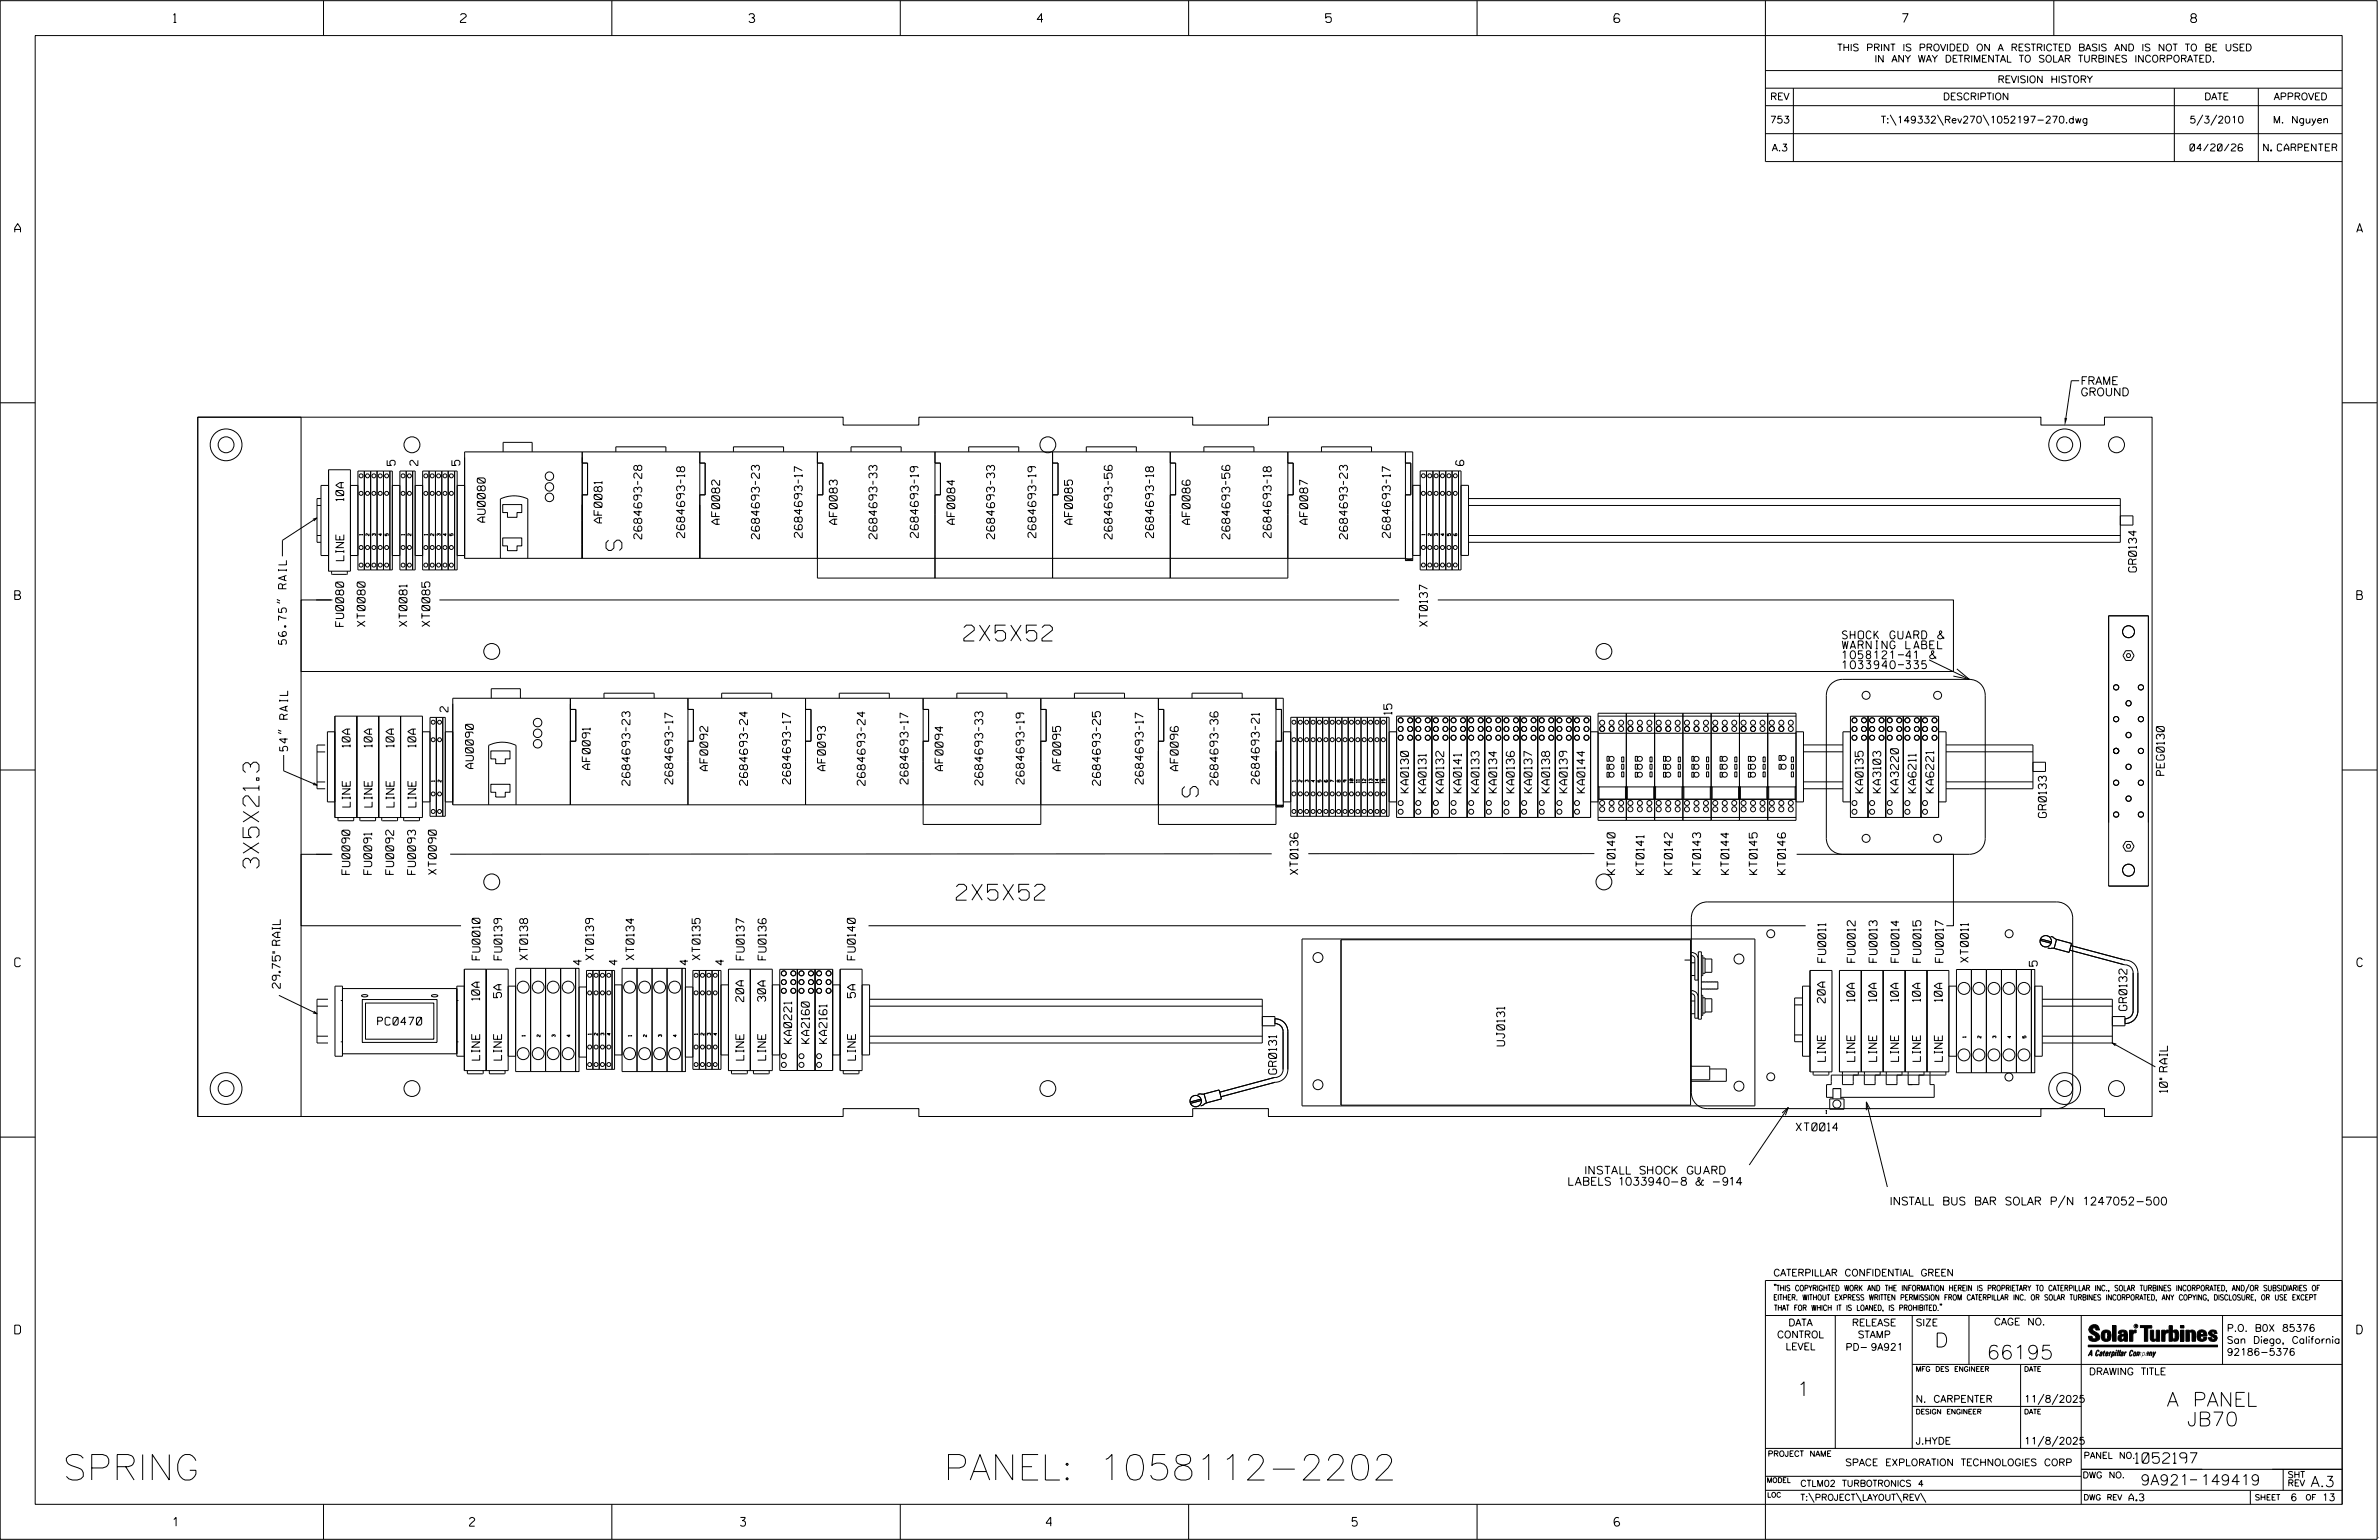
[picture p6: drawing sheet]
<svg xmlns="http://www.w3.org/2000/svg" width="864mm" height="559mm" viewBox="0 0 864 559" stroke-linecap="round" stroke-linejoin="round" font-family="sans-serif">
<defs><g id="words">
<g font-size="9.2">
<text x="22.8" y="537">SPRING</text>
<text x="342.6" y="537">PANEL: 1058112-2202</text>
</g>
<g font-size="5.8">
<text x="225.8" y="199.8" transform="rotate(-90 225.8 199.8)">S</text>
<text x="349.9" y="232.6">2X5X52</text>
<text x="434.9" y="289.2" transform="rotate(-90 434.9 289.2)">S</text>
<text x="94" y="315.1" transform="rotate(-90 94 315.1)">3X5X21.3</text>
<text x="347.1" y="326.6">2X5X52</text>
</g>
<g font-size="5.1">
<text x="702.3" y="488.8">D</text>
<text x="721.2" y="493.2">66195</text>
<text x="652.2" y="506.5">1</text>
<text x="786.6" y="510.3">A PANEL</text>
<text x="793.9" y="517.4">JB70</text>
</g>
<g font-size="3.8">
<text x="775.1" y="531">1052197</text>
<text x="777" y="538.9">9A921</text>
<text x="798.8" y="538.9">149419</text>
<text x="838.8" y="539.5">A.3</text>
</g>
<g font-size="3.2">
<text x="63" y="8.2">1</text>
<text x="167.2" y="8.2">2</text>
<text x="271.8" y="8.2">3</text>
<text x="376.5" y="8.2">4</text>
<text x="481.2" y="8.2">5</text>
<text x="690.6" y="8.2">7</text>
<text x="795.3" y="8.2">8</text>
<text x="5.4" y="84.3">A</text>
<text x="855.5" y="84.3">A</text>
<text x="5.4" y="217.5">B</text>
<text x="855.6" y="217.5">B</text>
<text x="5.4" y="350.8">C</text>
<text x="855.6" y="350.8">C</text>
<text x="5.4" y="484">D</text>
<text x="855.6" y="484">D</text>
<text x="62.8" y="553.8">1</text>
<text x="170.4" y="553.8">2</text>
<text x="268.8" y="553.8">3</text>
<text x="379.8" y="553.8">4</text>
<text x="490.8" y="553.8">5</text>
<text x="585.9" y="553.8">6</text>
</g>
<g font-size="2.9">
<text x="755.3" y="143.6">GROUND</text>
<text x="755.3" y="139.6">FRAME</text>
<text x="143.4" y="168.9" transform="rotate(-90 143.4 168.9)">5</text>
<text x="151.7" y="168.9" transform="rotate(-90 151.7 168.9)">2</text>
<text x="166.9" y="168.9" transform="rotate(-90 166.9 168.9)">5</text>
<text x="124.8" y="181.7" transform="rotate(-90 124.8 181.7)">10A</text>
<text x="176.1" y="189.5" transform="rotate(-90 176.1 189.5)">AU0080</text>
<text x="218.5" y="189.8" transform="rotate(-90 218.5 189.8)">AF0081</text>
<text x="261.2" y="190.3" transform="rotate(-90 261.2 190.3)">AF0082</text>
<text x="303.9" y="190.3" transform="rotate(-90 303.9 190.3)">AF0083</text>
<text x="346.6" y="190.3" transform="rotate(-90 346.6 190.3)">AF0084</text>
<text x="389.3" y="190.3" transform="rotate(-90 389.3 190.3)">AF0085</text>
<text x="432" y="190.3" transform="rotate(-90 432 190.3)">AF0086</text>
<text x="474.7" y="190.3" transform="rotate(-90 474.7 190.3)">AF0087</text>
<text x="233" y="195.6" transform="rotate(-90 233 195.6)">2684693-28</text>
<text x="248.5" y="195.1" transform="rotate(-90 248.5 195.1)">2684693-18</text>
<text x="275.7" y="195.6" transform="rotate(-90 275.7 195.6)">2684693-23</text>
<text x="291.2" y="195.1" transform="rotate(-90 291.2 195.1)">2684693-17</text>
<text x="318.3" y="195.5" transform="rotate(-90 318.3 195.5)">2684693-33</text>
<text x="333.3" y="195.1" transform="rotate(-90 333.3 195.1)">2684693-19</text>
<text x="361" y="195.5" transform="rotate(-90 361 195.5)">2684693-33</text>
<text x="376" y="195.1" transform="rotate(-90 376 195.1)">2684693-19</text>
<text x="403.7" y="195.6" transform="rotate(-90 403.7 195.6)">2684693-56</text>
<text x="418.7" y="195.1" transform="rotate(-90 418.7 195.1)">2684693-18</text>
<text x="446.4" y="195.6" transform="rotate(-90 446.4 195.6)">2684693-56</text>
<text x="461.4" y="195.1" transform="rotate(-90 461.4 195.1)">2684693-18</text>
<text x="489.1" y="195.6" transform="rotate(-90 489.1 195.6)">2684693-23</text>
<text x="504.7" y="195.1" transform="rotate(-90 504.7 195.1)">2684693-17</text>
<text x="124.8" y="203.4" transform="rotate(-90 124.8 203.4)">LINE</text>
<text x="775.6" y="207.6" transform="rotate(-90 775.6 207.6)">GR0134</text>
<text x="124.7" y="227.3" transform="rotate(-90 124.7 227.3)">FU0080</text>
<text x="132.5" y="227.3" transform="rotate(-90 132.5 227.3)">XT0080</text>
<text x="147.8" y="227.3" transform="rotate(-90 147.8 227.3)">XT0081</text>
<text x="156" y="227.3" transform="rotate(-90 156 227.3)">XT0085</text>
<text x="518.1" y="227.3" transform="rotate(-90 518.1 227.3)">XT0137</text>
<text x="104" y="233.8" transform="rotate(-90 104 233.8)">56.75&quot; RAIL</text>
<text x="668.8" y="231.8">SHOCK GUARD &amp;</text>
<text x="668.8" y="239">1058121-41 &amp;</text>
<text x="668.8" y="235.4">WARNING LABEL</text>
<text x="668.8" y="242.6">1033940-335</text>
<text x="162.6" y="258.3" transform="rotate(-90 162.6 258.3)">2</text>
<text x="505.2" y="259.2" transform="rotate(-90 505.2 259.2)">15</text>
<text x="104.4" y="272.5" transform="rotate(-90 104.4 272.5)">54&quot; RAIL</text>
<text x="127.1" y="271.1" transform="rotate(-90 127.1 271.1)">10A</text>
<text x="135.1" y="271.1" transform="rotate(-90 135.1 271.1)">10A</text>
<text x="143" y="271.1" transform="rotate(-90 143 271.1)">10A</text>
<text x="151" y="271.1" transform="rotate(-90 151 271.1)">10A</text>
<text x="171.9" y="278.9" transform="rotate(-90 171.9 278.9)">AU0090</text>
<text x="214.3" y="279.2" transform="rotate(-90 214.3 279.2)">AF0091</text>
<text x="256.9" y="279.7" transform="rotate(-90 256.9 279.7)">AF0092</text>
<text x="299.6" y="279.7" transform="rotate(-90 299.6 279.7)">AF0093</text>
<text x="342.3" y="279.7" transform="rotate(-90 342.3 279.7)">AF0094</text>
<text x="385" y="279.7" transform="rotate(-90 385 279.7)">AF0095</text>
<text x="427.7" y="279.7" transform="rotate(-90 427.7 279.7)">AF0096</text>
<text x="785.7" y="281.4" transform="rotate(-90 785.7 281.4)">PEG0130</text>
<text x="228.7" y="285" transform="rotate(-90 228.7 285)">2684693-23</text>
<text x="244.2" y="284.5" transform="rotate(-90 244.2 284.5)">2684693-17</text>
<text x="271.4" y="285" transform="rotate(-90 271.4 285)">2684693-24</text>
<text x="286.9" y="284.5" transform="rotate(-90 286.9 284.5)">2684693-17</text>
<text x="314.1" y="285" transform="rotate(-90 314.1 285)">2684693-24</text>
<text x="329.6" y="284.5" transform="rotate(-90 329.6 284.5)">2684693-17</text>
<text x="356.7" y="284.9" transform="rotate(-90 356.7 284.9)">2684693-33</text>
<text x="371.7" y="284.5" transform="rotate(-90 371.7 284.5)">2684693-19</text>
<text x="399.4" y="285" transform="rotate(-90 399.4 285)">2684693-25</text>
<text x="415" y="284.5" transform="rotate(-90 415 284.5)">2684693-17</text>
<text x="442.1" y="284.9" transform="rotate(-90 442.1 284.9)">2684693-36</text>
<text x="457.1" y="284.5" transform="rotate(-90 457.1 284.5)">2684693-21</text>
<text x="511.3" y="287.6" transform="rotate(-90 511.3 287.6)">KA0130</text>
<text x="517.7" y="287.6" transform="rotate(-90 517.7 287.6)">KA0131</text>
<text x="524.1" y="287.6" transform="rotate(-90 524.1 287.6)">KA0132</text>
<text x="530.5" y="287.6" transform="rotate(-90 530.5 287.6)">KA0141</text>
<text x="536.9" y="287.6" transform="rotate(-90 536.9 287.6)">KA0133</text>
<text x="543.3" y="287.6" transform="rotate(-90 543.3 287.6)">KA0134</text>
<text x="549.7" y="287.6" transform="rotate(-90 549.7 287.6)">KA0136</text>
<text x="556.1" y="287.6" transform="rotate(-90 556.1 287.6)">KA0137</text>
<text x="562.5" y="287.6" transform="rotate(-90 562.5 287.6)">KA0138</text>
<text x="568.9" y="287.6" transform="rotate(-90 568.9 287.6)">KA0139</text>
<text x="575.3" y="287.6" transform="rotate(-90 575.3 287.6)">KA0144</text>
<text x="676.3" y="287.6" transform="rotate(-90 676.3 287.6)">KA0135</text>
<text x="682.7" y="287.6" transform="rotate(-90 682.7 287.6)">KA3103</text>
<text x="689.1" y="287.6" transform="rotate(-90 689.1 287.6)">KA3220</text>
<text x="695.5" y="287.6" transform="rotate(-90 695.5 287.6)">KA6211</text>
<text x="701.9" y="287.6" transform="rotate(-90 701.9 287.6)">KA6221</text>
<text x="127.1" y="292.8" transform="rotate(-90 127.1 292.8)">LINE</text>
<text x="135.1" y="292.8" transform="rotate(-90 135.1 292.8)">LINE</text>
<text x="143" y="292.8" transform="rotate(-90 143 292.8)">LINE</text>
<text x="151" y="292.8" transform="rotate(-90 151 292.8)">LINE</text>
<text x="742.8" y="296.7" transform="rotate(-90 742.8 296.7)">GR0133</text>
<text x="127" y="317.3" transform="rotate(-90 127 317.3)">FU0090</text>
<text x="134.9" y="317.3" transform="rotate(-90 134.9 317.3)">FU0091</text>
<text x="142.9" y="317.3" transform="rotate(-90 142.9 317.3)">FU0092</text>
<text x="150.8" y="317.3" transform="rotate(-90 150.8 317.3)">FU0093</text>
<text x="158.4" y="317.3" transform="rotate(-90 158.4 317.3)">XT0090</text>
<text x="471.2" y="317.3" transform="rotate(-90 471.2 317.3)">XT0136</text>
<text x="586.3" y="317.3" transform="rotate(-90 586.3 317.3)">KT0140</text>
<text x="596.8" y="317.3" transform="rotate(-90 596.8 317.3)">KT0141</text>
<text x="607.1" y="317.3" transform="rotate(-90 607.1 317.3)">KT0142</text>
<text x="617.3" y="317.3" transform="rotate(-90 617.3 317.3)">KT0143</text>
<text x="627.6" y="317.3" transform="rotate(-90 627.6 317.3)">KT0144</text>
<text x="637.9" y="317.3" transform="rotate(-90 637.9 317.3)">KT0145</text>
<text x="648.1" y="317.3" transform="rotate(-90 648.1 317.3)">KT0146</text>
<text x="174.3" y="348.3" transform="rotate(-90 174.3 348.3)">FU0010</text>
<text x="182.2" y="348.3" transform="rotate(-90 182.2 348.3)">FU0139</text>
<text x="191.5" y="348.3" transform="rotate(-90 191.5 348.3)">XT0138</text>
<text x="211.1" y="350.1" transform="rotate(-90 211.1 350.1)">4</text>
<text x="215.5" y="348.3" transform="rotate(-90 215.5 348.3)">XT0139</text>
<text x="224.1" y="350.1" transform="rotate(-90 224.1 350.1)">4</text>
<text x="230.1" y="348.3" transform="rotate(-90 230.1 348.3)">XT0134</text>
<text x="249.7" y="350.1" transform="rotate(-90 249.7 350.1)">4</text>
<text x="254.1" y="348.3" transform="rotate(-90 254.1 348.3)">XT0135</text>
<text x="262.7" y="350.1" transform="rotate(-90 262.7 350.1)">4</text>
<text x="270.1" y="348.3" transform="rotate(-90 270.1 348.3)">FU0137</text>
<text x="278.1" y="348.3" transform="rotate(-90 278.1 348.3)">FU0136</text>
<text x="310.5" y="348.3" transform="rotate(-90 310.5 348.3)">FU0140</text>
<text x="662.8" y="349.2" transform="rotate(-90 662.8 349.2)">FU0011</text>
<text x="673.4" y="349.2" transform="rotate(-90 673.4 349.2)">FU0012</text>
<text x="681.4" y="349.2" transform="rotate(-90 681.4 349.2)">FU0013</text>
<text x="689.3" y="349.2" transform="rotate(-90 689.3 349.2)">FU0014</text>
<text x="697.3" y="349.2" transform="rotate(-90 697.3 349.2)">FU0015</text>
<text x="705.4" y="349.2" transform="rotate(-90 705.4 349.2)">FU0017</text>
<text x="714.5" y="349.2" transform="rotate(-90 714.5 349.2)">XT0011</text>
<text x="739.5" y="350.6" transform="rotate(-90 739.5 350.6)">5</text>
<text x="101.7" y="358.6" transform="rotate(-90 101.7 358.6)">29.75&quot; RAIL</text>
<text x="174.1" y="363" transform="rotate(-90 174.1 363)">10A</text>
<text x="182" y="362" transform="rotate(-90 182 362)">5A</text>
<text x="270" y="363.4" transform="rotate(-90 270 363.4)">20A</text>
<text x="277.9" y="363.4" transform="rotate(-90 277.9 363.4)">30A</text>
<text x="310.5" y="362" transform="rotate(-90 310.5 362)">5A</text>
<text x="662.6" y="363.9" transform="rotate(-90 662.6 363.9)">20A</text>
<text x="673.3" y="363.4" transform="rotate(-90 673.3 363.4)">10A</text>
<text x="681.2" y="363.4" transform="rotate(-90 681.2 363.4)">10A</text>
<text x="689.2" y="363.4" transform="rotate(-90 689.2 363.4)">10A</text>
<text x="697.1" y="363.4" transform="rotate(-90 697.1 363.4)">10A</text>
<text x="705.1" y="363.4" transform="rotate(-90 705.1 363.4)">10A</text>
<text x="137.1" y="372">PC0470</text>
<text x="772.1" y="366.6" transform="rotate(-90 772.1 366.6)">GR0132</text>
<text x="287.4" y="378.6" transform="rotate(-90 287.4 378.6)">KA0221</text>
<text x="293.8" y="378.6" transform="rotate(-90 293.8 378.6)">KA2160</text>
<text x="300.2" y="378.6" transform="rotate(-90 300.2 378.6)">KA2161</text>
<text x="546.2" y="379.5" transform="rotate(-90 546.2 379.5)">UJ0131</text>
<text x="174.1" y="384.7" transform="rotate(-90 174.1 384.7)">LINE</text>
<text x="182.1" y="384.7" transform="rotate(-90 182.1 384.7)">LINE</text>
<text x="270" y="384.7" transform="rotate(-90 270 384.7)">LINE</text>
<text x="278" y="384.7" transform="rotate(-90 278 384.7)">LINE</text>
<text x="310.6" y="384.7" transform="rotate(-90 310.6 384.7)">LINE</text>
<text x="463.4" y="389.8" transform="rotate(-90 463.4 389.8)">GR0131</text>
<text x="662.6" y="385.1" transform="rotate(-90 662.6 385.1)">LINE</text>
<text x="673.3" y="385.1" transform="rotate(-90 673.3 385.1)">LINE</text>
<text x="681.2" y="385.1" transform="rotate(-90 681.2 385.1)">LINE</text>
<text x="689.2" y="385.1" transform="rotate(-90 689.2 385.1)">LINE</text>
<text x="697.1" y="385.1" transform="rotate(-90 697.1 385.1)">LINE</text>
<text x="705.1" y="385.1" transform="rotate(-90 705.1 385.1)">LINE</text>
<text x="786.8" y="396.4" transform="rotate(-90 786.8 396.4)">10&quot; RAIL</text>
<text x="652" y="410.3">XT0014</text>
<text x="569.5" y="430.1">LABELS 1033940-8 &amp; -914</text>
<text x="575.7" y="426.1">INSTALL SHOCK GUARD</text>
<text x="686" y="437.3">INSTALL BUS BAR SOLAR P/N 1247052-500</text>
</g>
<g font-size="2.5">
<text x="666.9" y="18.5">THIS PRINT IS PROVIDED ON A RESTRICTED BASIS AND IS NOT TO BE USED</text>
<text x="680.5" y="22.6">IN ANY WAY DETRIMENTAL TO SOLAR TURBINES INCORPORATED.</text>
<text x="725.1" y="30">REVISION HISTORY</text>
<text x="642.6" y="36.3">REV</text>
<text x="705.3" y="36.3">DESCRIPTION</text>
<text x="800.2" y="36.3">DATE</text>
<text x="825.4" y="36.3">APPROVED</text>
<text x="642.5" y="44.7">753</text>
<text x="682.8" y="44.7">T:\149332\Rev270\1052197-270.dwg</text>
<text x="794.8" y="44.7">5/3/2010</text>
<text x="825.1" y="44.7">M. Nguyen</text>
<text x="643.2" y="54.8">A.3</text>
<text x="795" y="54.8">04/20/26</text>
<text x="821.7" y="54.8">N. CARPENTER</text>
<text x="643.8" y="463">CATERPILLAR CONFIDENTIAL GREEN</text>
<text x="645.1" y="485.5">CONTROL</text>
<text x="649.2" y="481.1">DATA</text>
<text x="672.3" y="481.1">RELEASE</text>
<text x="674.4" y="485.5">STAMP</text>
<text x="695.4" y="481.1">SIZE</text>
<text x="723.8" y="480.8">CAGE NO.</text>
<text x="808.4" y="483.1">P.O. B0X 85376</text>
<text x="648.2" y="489.8">LEVEL</text>
<text x="669.9" y="490">PD- 9A921</text>
<text x="808.4" y="487.5">San Diego, California</text>
<text x="808.4" y="491.8">92186-5376</text>
<text x="758.3" y="498.9">DRAWING TITLE</text>
<text x="695.4" y="508.9">N. CARPENTER</text>
<text x="734.8" y="508.9">11/8/2025</text>
<text x="695.4" y="524.1">J.HYDE</text>
<text x="734.8" y="524.1">11/8/2025</text>
<text x="669.8" y="531.9">SPACE EXPLORATION TECHNOLOGIES CORP</text>
<text x="772.8" y="544.6">A.3</text>
<text x="831.4" y="544.6">6</text>
<text x="842.9" y="544.6">13</text>
</g>
<g font-size="2.3">
<text x="756.4" y="529.2">PANEL NO.</text>
<text x="653.5" y="539.4">CTLM02 TURBOTRONICS 4</text>
<text x="756" y="536.3">DWG NO.</text>
<text x="830.4" y="539.3">REV</text>
<text x="830.4" y="536.2">SHT</text>
<text x="653.5" y="544.5">T:\PROJECT\LAYOUT\REV\</text>
</g>
<g font-size="2">
<text x="643.8" y="468.4">&quot;THIS COPYRIGHTED WORK AND THE INFORMATION HEREIN IS PROPRIETARY TO CATERPILLAR INC., SOLAR TURBINES INCORPORATED, AND/OR SUBSIDIARIES OF</text>
<text x="643.8" y="471.8">EITHER. WITHOUT EXPRESS WRITTEN PERMISSION FROM CATERPILLAR INC. OR SOLAR TURBINES INCORPORATED, ANY COPYING, DISCLOSURE, OR USE EXCEPT</text>
<text x="644" y="475.6">THAT FOR WHICH IT IS LOANED, IS PROHIBITED.&quot;</text>
<text x="641.7" y="528.5">PROJECT NAME</text>
<text x="756.3" y="544.3">DWG REV</text>
<text x="818.5" y="544.3">SHEET</text>
<text x="836.9" y="544.3">OF</text>
</g>
<g font-size="1.8">
<text x="695.4" y="497.6">MFG DES ENGINEER</text>
<text x="734.8" y="497.6">DATE</text>
<text x="695.4" y="513.1">DESIGN ENGINEER</text>
<text x="734.8" y="513.1">DATE</text>
<text x="641.3" y="538">MODEL</text>
<text x="641.5" y="543.3">LOC</text>
</g>
<g font-size="1.2">
<text x="131.7" y="194.2" transform="rotate(-90 131.7 194.2)">1</text>
<text x="134" y="194.4" transform="rotate(-90 134 194.4)">2</text>
<text x="136.3" y="194.4" transform="rotate(-90 136.3 194.4)">3</text>
<text x="138.6" y="194.4" transform="rotate(-90 138.6 194.4)">4</text>
<text x="140.9" y="194.4" transform="rotate(-90 140.9 194.4)">5</text>
<text x="146.9" y="194.2" transform="rotate(-90 146.9 194.2)">1</text>
<text x="149.2" y="194.4" transform="rotate(-90 149.2 194.4)">2</text>
<text x="155.2" y="194.2" transform="rotate(-90 155.2 194.2)">1</text>
<text x="157.5" y="194.4" transform="rotate(-90 157.5 194.4)">2</text>
<text x="159.8" y="194.4" transform="rotate(-90 159.8 194.4)">3</text>
<text x="162.1" y="194.4" transform="rotate(-90 162.1 194.4)">4</text>
<text x="164.4" y="194.4" transform="rotate(-90 164.4 194.4)">5</text>
<text x="517.3" y="194.2" transform="rotate(-90 517.3 194.2)">1</text>
<text x="519.6" y="194.4" transform="rotate(-90 519.6 194.4)">2</text>
<text x="521.9" y="194.4" transform="rotate(-90 521.9 194.4)">3</text>
<text x="524.2" y="194.4" transform="rotate(-90 524.2 194.4)">4</text>
<text x="526.5" y="194.4" transform="rotate(-90 526.5 194.4)">5</text>
<text x="528.9" y="194.4" transform="rotate(-90 528.9 194.4)">6</text>
<text x="157.8" y="283.6" transform="rotate(-90 157.8 283.6)">1</text>
<text x="160.1" y="283.8" transform="rotate(-90 160.1 283.8)">2</text>
<text x="470.3" y="283.6" transform="rotate(-90 470.3 283.6)">1</text>
<text x="472.6" y="283.8" transform="rotate(-90 472.6 283.8)">2</text>
<text x="474.9" y="283.8" transform="rotate(-90 474.9 283.8)">3</text>
<text x="477.2" y="283.8" transform="rotate(-90 477.2 283.8)">4</text>
<text x="479.6" y="283.8" transform="rotate(-90 479.6 283.8)">5</text>
<text x="481.9" y="283.8" transform="rotate(-90 481.9 283.8)">6</text>
<text x="484.2" y="283.8" transform="rotate(-90 484.2 283.8)">7</text>
<text x="486.5" y="283.8" transform="rotate(-90 486.5 283.8)">8</text>
<text x="488.8" y="283.8" transform="rotate(-90 488.8 283.8)">9</text>
<text x="491.2" y="284.1" transform="rotate(-90 491.2 284.1)">10</text>
<text x="493.5" y="284" transform="rotate(-90 493.5 284)">11</text>
<text x="495.8" y="284.1" transform="rotate(-90 495.8 284.1)">12</text>
<text x="498.1" y="284.1" transform="rotate(-90 498.1 284.1)">13</text>
<text x="500.4" y="284.1" transform="rotate(-90 500.4 284.1)">14</text>
<text x="502.7" y="284.1" transform="rotate(-90 502.7 284.1)">15</text>
<text x="190.6" y="376" transform="rotate(-90 190.6 376)">1</text>
<text x="196.1" y="376.2" transform="rotate(-90 196.1 376.2)">2</text>
<text x="201.5" y="376.2" transform="rotate(-90 201.5 376.2)">3</text>
<text x="207" y="376.2" transform="rotate(-90 207 376.2)">4</text>
<text x="214.6" y="375.4" transform="rotate(-90 214.6 375.4)">1</text>
<text x="216.9" y="375.6" transform="rotate(-90 216.9 375.6)">2</text>
<text x="219.3" y="375.6" transform="rotate(-90 219.3 375.6)">3</text>
<text x="221.6" y="375.6" transform="rotate(-90 221.6 375.6)">4</text>
<text x="229.3" y="376" transform="rotate(-90 229.3 376)">1</text>
<text x="234.7" y="376.2" transform="rotate(-90 234.7 376.2)">2</text>
<text x="240.2" y="376.2" transform="rotate(-90 240.2 376.2)">3</text>
<text x="245.6" y="376.2" transform="rotate(-90 245.6 376.2)">4</text>
<text x="253.3" y="375.4" transform="rotate(-90 253.3 375.4)">1</text>
<text x="255.6" y="375.6" transform="rotate(-90 255.6 375.6)">2</text>
<text x="257.9" y="375.6" transform="rotate(-90 257.9 375.6)">3</text>
<text x="260.2" y="375.6" transform="rotate(-90 260.2 375.6)">4</text>
<text x="713.7" y="376.5" transform="rotate(-90 713.7 376.5)">1</text>
<text x="719.1" y="376.7" transform="rotate(-90 719.1 376.7)">2</text>
<text x="724.5" y="376.7" transform="rotate(-90 724.5 376.7)">3</text>
<text x="730" y="376.7" transform="rotate(-90 730 376.7)">4</text>
<text x="735.4" y="376.7" transform="rotate(-90 735.4 376.7)">5</text>
<text x="662.8" y="404.1">1</text>
</g>
<text font-size=".9" x="775.1" y="481.7">R</text>
</g></defs>
<g fill="none" stroke="#000" stroke-width=".36">
<path d="M.1 .2h862.8v558.4h-862.8zM12.8 12.9h837.4v533h-837.4zM117.4 .2v12.7M222.1 .2v12.7M326.8 .2v12.7M431.5 .2v12.7M536.2 .2v12.7M587.9 5.5l-.5-.5h-1l-.5 1v1.7l.5 .4h1l.6-.4v-.6l-.6-.5h-1l-.5 .5M640.9 .2v58.4h209.3M745.6 .2v12.7M640.9 25.6h209.3M640.9 32h209.3"/>
<path d="M640.9 38.3h209.3M651 32v26.6M789.3 32v26.6M819.8 32v26.6M640.9 48.5h209.3M686.2 41.7l2.1 3.8M703.3 41.7l2.2 3.8M719.9 41.7l2.1 3.8M799.6 41.7l-2.1 3.8M804.7 41.7l-2.2 3.8M754.8 138.1h-2.9l-2 13.6M.1 146.2h12.7"/>
<path d="M71.8 151.4h37.5v253.7h-37.5zM71.8 151.4h234.3v2.8h27.5v-2.8h99.4v2.8h27.4v-2.8h280.5v2.8h23v-2.8h17.3v253.7h-17.3v-2.8h-23v2.8h-280.5v-2.8h-27.4v2.8h-99.4v-2.8h-27.5v2.8h-234.3zM850.2 146.2h12.7M119.3 176.1h-2.8v25.5h2.8M119.3 170.5h7.9v36.8h-7.9zM127.2 176.1h2.7M129.9 170.9h12.5v35.9h-12.5zM132.3 170.9v35.9M134.5 170.9v35.9M136.9 170.9v35.9M139.2 170.9v35.9M141.5 170.9v35.9"/>
<path d="M142.4 176.1h2.8M145.2 170.9h5.5v35.9h-5.5zM147.5 170.9v35.9M149.8 170.9v35.9M150.7 176.1h2.7M153.4 170.9h12.5v35.9h-12.5zM155.8 170.9v35.9M158.1 170.9v35.9M160.4 170.9v35.9M162.7 170.9v35.9M165 170.9v35.9M165.9 176.1h2.8"/>
<path d="M182.6 164v-3.5h10.6v3.5M211.3 164v38.6M211.3 168h2v11.6h-2M223.6 164v-1.9h18.1v1.9M254 164v38.6M254 168h2v11.6h-2M266.2 164v-1.9h18.2v1.9M296.7 164v45.8h170.8v-45.8M296.7 168h2v11.6h-2M308.9 164v-1.9h18.2v1.9M339.4 168h2v11.6h-2M339.4 164v45.8"/>
<path d="M351.6 164v-1.9h18.2v1.9M382.1 168h2v11.6h-2M382.1 164v45.8M394.3 164v-1.9h18.2v1.9M424.8 168h2v11.6h-2M424.8 164v45.8M437 164v-1.9h18.2v1.9M467.5 168h1.9v11.6h-1.9M479.7 164v-1.9h18.2v1.9M510.2 168h1.9v11.6h-1.9M510.2 164v39.4M512.8 176.1h2.7"/>
<path d="M515.5 170.9h14.9v35.9h-14.9zM517.8 170.9v35.9M520.2 170.9v35.9M522.5 170.9v35.9M524.8 170.9v35.9M527.1 170.9v35.9M528.9 167.1l-.4 .5v.9l.9 .4h1.5l.5-.4v-1l-.5-.5h-.5l-.5 .5v1l.5 .4M529.4 170.9v35.9M530.4 176.1h2.7v25.4h-2.7M113.6 188.4l1.4-.4-1.1 1.1M115 188l-12.5 8.1v5.8M115.1 194.3h1.4"/>
<path d="M115.1 183.4h1.4M116.5 180.9h-1.4v15.9h1.4M182.5 183.1h6.9v2.9h-1.7v1.7h-3.5v-1.7h-1.7zM182.5 195.2h6.9v2.9h-1.7v1.7h-3.5v-1.7h-1.7zM533.1 194.3h236.6M533.1 180.9h236.6v15.9h-236.6M533.1 183.4h236.6M769.7 187.2h4.6v3.3h-4.6M100.5 218.4l1.1 .5M100.5 217.5l1.1 .5M114.8 217.7h5.9M120.2 217.7h-10.9v26h599.8v-26h-187.2"/>
<path d="M120.4 207.3l.2 1.1h5.3l.2-1.1M127.2 201.6h2.7M142.4 201.6h2.8M150.7 201.6h2.7M159.5 217.7h348.4M165.9 201.6h2.8M181.6 202.6v-21.6a11.5 11.5 0 0 1 10 0v21.6M510.2 202.6h-341.5v-38.6h344.1v39.4M510.2 203.4l2.6-.6h-2.6l2.6 .6M510.2 203.4h2.6M512.8 201.5h2.7M700.3 239.4l14.6 7.1"/>
<path d="M765.5 223.4h14.4v98.1h-14.4zM771.7 236.1h2l1 1.8-1 1.7h-2l-1.1-1.7zM121.6 259.9h31.8v36.8h-31.8zM129.5 259.9v36.8M137.5 259.9v36.8M145.4 259.9v36.8M178.3 253.4v-3.5h10.6v3.5M207 257.4h2v11.6h-2M207 253.4v38.6M219.3 253.4v-1.9h18.2v1.9M249.7 257.4h2v11.6h-2M249.7 253.4v38.6"/>
<path d="M262 253.4v-1.9h18.1v1.9M292.4 257.4h2v11.6h-2M292.4 253.4v38.6M304.7 253.4v-1.9h18.1v1.9M335.1 253.4v45.8h42.7v-45.8M335.1 257.4h2v11.6h-2M347.3 253.4v-1.9h18.2v1.9M377.8 257.4h2v11.6h-2M390 253.4v-1.9h18.2v1.9M420.5 253.4v45.8h42.7v-45.8M420.5 257.4h2v11.6h-2M432.7 253.4v-1.9h18.2v1.9"/>
<path d="M463.2 257.4h2v11.6h-2M507 259.9h70.4v36.7h-70.4zM513.4 259.9v36.7M519.8 259.9v36.7M526.2 259.9v36.7M532.6 259.9v36.7M539 259.9v36.7M545.4 259.9v36.7M551.8 259.9v36.7M558.2 259.9v36.7M564.6 259.9v36.7M571 259.9v36.7"/>
<path d="M580.1 259.9h71.9M580.1 258.8h71.9v38.9h-71.9zM590.4 258.8v38.9M600.6 258.8v38.9M610.9 258.8v38.9M621.2 258.8v38.9M631.4 258.8v38.9M641.7 258.8v38.9M664.7 248.2l1.6-1.1 2.5-.6h46.1a5.7 5.7 0 0 1 5.8 5.8v51.9a5.7 5.7 0 0 1-5.8 5.8h-46.1a5.8 5.8 0 0 1-5.8-5.8v-51.9l.3-1.9zM671.7 259.9h32v36.7h-32zM678.1 259.9v36.7M684.5 259.9v36.7"/>
<path d="M690.9 259.9v36.7M697.3 259.9v36.7M710.4 242.7l4.5 3.8-5.8-1.2M.1 279.4h12.7M100.9 265.8l1.2 .4M100.9 264.9l1.2 .5M103 274v5.7l12.1 5.2M115.1 272.8h2.9M118 270.3h-2.9v15.9h2.9M121.6 265.5h-2.7v25.5h2.7M153.4 265.5h2.7M156.1 260.3h5.5v35.9h-5.5z"/>
<path d="M158.4 260.3v35.9M160.7 260.3v35.9M161.6 265.5h2.8M178.2 272.5h6.9v2.9h-1.7v1.7h-3.4v-1.7h-1.8zM465.8 265.5h2.8M468.6 260.3h35.7v35.9h-35.7zM470.9 260.3v35.9M473.2 260.3v35.9M475.5 260.3v35.9M477.8 260.3v35.9M480.1 260.3v35.9M482.5 260.3v35.9"/>
<path d="M484.8 260.3v35.9M487.1 260.3v35.9M489.4 260.3v35.9M491.7 260.3v35.9M494.1 260.3v35.9M496.4 260.3v35.9M498.7 260.3v35.9M501 260.3v35.9M503.3 260.3v35.9M504.3 265.5h2.7M577.4 265.5h2.7M580.1 266.1h71.9"/>
<path d="M583.4 274.5h.7v1.7h-.7zM583.4 277.4h.7v1.7h-.7zM588.7 274.7h.8v1.7h-.8zM588.7 277.4h.8v1.7h-.8zM593.6 274.5h.8v1.7h-.8zM593.6 277.4h.8v1.7h-.8zM598.9 274.7h.8v1.7h-.8zM598.9 277.4h.8v1.7h-.8zM603.9 274.5h.8v1.7h-.8zM603.9 277.4h.8v1.7h-.8zM609.2 274.7h.8v1.7h-.8zM609.2 277.4h.8v1.7h-.8z"/>
<path d="M614.2 274.5h.7v1.7h-.7zM614.2 277.4h.7v1.7h-.7zM619.5 274.7h.8v1.7h-.8zM619.5 277.4h.8v1.7h-.8zM624.4 274.5h.8v1.7h-.8zM624.4 277.4h.8v1.7h-.8zM629.7 274.7h.8v1.7h-.8zM629.7 277.4h.8v1.7h-.8zM634.7 274.5h.8v1.7h-.8zM634.7 277.4h.8v1.7h-.8zM640 274.7h.8v1.7h-.8zM640 277.4h.8v1.7h-.8z"/>
<path d="M645.8 274.1h.8v1.8h-.8zM645.8 277.4h.8v1.7h-.8zM650.3 274.7h.8v1.7h-.8zM650.3 277.4h.8v1.7h-.8zM652 265.5h2.7v25.5h-2.7M654.7 272.8h14.3M654.7 270.3h14.3M671.7 265.5h-2.7v25.5h2.7M703.7 265.5h2.7v25.5h-2.7M706.4 270.3h31.6v15.9h-31.6M706.4 272.8h31.6M738 276.6h4.5v3.3h-4.5"/>
<path d="M850.2 279.4h12.7M113.9 284l1.2 .9-1.5-.2M115.1 283.7h2.9M122.7 296.7l.2 1.1h5.3l.2-1.1M130.6 296.7l.2 1.1h5.3l.2-1.1M138.6 296.7v.9l.2 .2h5.3l.2-.2v-.9M146.5 296.7l.3 1.1h5.2l.3-1.1M153.4 291h2.7M161.6 291h2.8M177.4 292v-21.5a11.2 11.2 0 0 1 9.9 0v21.5M178.2 284.6h6.9v2.9h-1.7v1.7h-3.4v-1.7h-1.8zM463.2 292h-298.8v-38.6h301.4v39.4"/>
<path d="M463.2 292.2h2.6l-2.6 .6h2.6zM465.8 291h2.8M504.3 291h2.7M577.4 291h2.7M580.1 296.6h71.9M580.1 290.1h71.9M580.1 285.5h71.9M580.5 285.5v4.5h9.6v-4.5M583.4 280.2h.7v1.8h-.7zM588.7 280.1h.8v1.8h-.8zM590.7 285.5v4.5h9.6v-4.5M593.6 280.2h.8v1.8h-.8z"/>
<path d="M598.9 280.1h.8v1.8h-.8zM601 285.5v4.5h9.6v-4.5M603.9 280.2h.8v1.8h-.8zM609.2 280.1h.8v1.8h-.8zM611.3 285.5v4.5h9.6v-4.5M614.2 280.2h.7v1.8h-.7zM619.5 280.1h.8v1.8h-.8zM621.5 285.5v4.5h9.6v-4.5M624.4 280.2h.8v1.8h-.8zM629.7 280.1h.8v1.8h-.8zM631.8 285.5v4.5h9.6v-4.5M634.7 280.2h.8v1.8h-.8z"/>
<path d="M640 280.1h.8v1.8h-.8zM642.1 285.5v4.5h9.6v-4.5M650.3 280.1h.8v1.8h-.8zM654.7 286.2h14.3M654.7 283.7h14.3M706.4 283.7h31.6M114.8 310h5.8M120.2 310h-10.9v25.9h58.1M461.6 309.8l-298.2 .2M578.8 309.7l-103.9 .1M652.2 310h56.9v25.9h-2.6M771.7 305.3h2l1 1.8-1 1.8h-2l-1.1-1.8z"/>
<path d="M315.3 335.9h340.2M615.7 329l1.5-1.2 2.5-.5h126.9a5.8 5.8 0 0 1 5.8 5.8v63.4a5.8 5.8 0 0 1-5.8 5.8h-126.9a5.8 5.8 0 0 1-5.7-5.8v-63.4l.3-2zM744.4 339.8l2.4 1.1M121.6 357.8h2.7v25.5h-2.7zM124.3 358.7h41.5M168.6 351.7h15.9v36.8h-15.9zM168.6 357.8h-2.8v25.5h2.8M176.5 351.7v36.8M184.5 357.8h2.7M187.2 351.4h21.8v37.4h-21.8zM192.6 351.4v37.4M198 351.4v37.4"/>
<path d="M203.5 351.4v37.4M209 351.4h1.2v37.4h-1.2zM212.9 352.1h10.2v35.9h-10.2zM212.9 358.1h-2.7v25.5h2.7M215.2 352.1v35.9M217.5 352.1v35.9M219.9 352.1v35.9M222.2 352.1v35.9M223.1 357.4h2.7M225.8 351.4h21.8v37.4h-21.8zM231.2 351.4v37.4M236.7 351.4v37.4"/>
<path d="M242.1 351.4v37.4M247.6 351.4h1.2v37.4h-1.2zM251.5 352.1h10.2v35.9h-10.2zM251.5 358.1h-2.7v25.5h2.7M253.9 352.1v35.9M256.2 352.1v35.9M258.5 352.1v35.9M260.8 352.1v35.9M261.7 357.4h2.7M264.4 351.7h16v36.8h-16zM272.4 351.7v36.8M280.4 357.4h2.7"/>
<path d="M283.1 351.7h19.2v36.7h-19.2zM289.5 351.7v36.7M295.9 351.7v36.7M302.3 357.4h2.7M305 351.7h7.9v36.8h-7.9zM312.9 357.4h2.8v25.4h-2.8M472.7 340.7h164.3v60.6h-164.3zM486.8 341h126.9v60h-126.9zM611.5 348.4h2.2M614 354h1.2M614 349.4h1.2M614 359.4a2.32 2.32 0 0 1 2.4 2.4v7.7h-1.2v-7.7l-.4-1-.8-.2"/>
<path d="M614 345.6a2.32 2.32 0 0 1 2.4 2.3v7.7h-1.2v-7.7l-.4-.9-.8-.2M616.5 345.4h1.1v24.4h-1.1zM617.6 346.7h.5v7.3h-.5M617.6 356.2l.4 .2 .2-.2 .3 .2 .3-.2 .3 .2 .3-.2 .3 .2 .3-.2 .3 .2 .2-.2 .4 .2 .2-.2 .3 .2 .3-.2 .3 .2 .3-.2 .3 .2 .3-.2 .2 .2 .3-.2 .2 2.7-.2-.2-.3 .3-.2-.3-.3 .3-.3-.3-.3 .3-.3-.3-.3 .3-.3-.3-.2 .3-.4-.3-.2 .3-.3-.3-.3 .3-.3-.3-.3 .3-.3-.3-.3 .3-.3-.3-.2 .3-.4-.6M618.1 347.6h.8v5.6h-.8M618.9 348h2.5v4.8h-2.5M657 352.1h8v36.8h-8zM657 357.8h-2.7v25.5h2.7M667.7 352.1h39.8v36.8h-39.8zM675.7 352.1v36.8M683.6 352.1v36.8M691.6 352.1v36.8"/>
<path d="M699.5 352.1v36.8M707.5 357.8h2.7M710.2 351.8h27.2v37.5h-27.2zM715.6 351.8v37.5M721.1 351.8v37.5M726.5 351.8v37.5M732 351.8v37.5M737.4 351.8h1.2v37.5h-1.2zM738.6 357.8h2.8v25.5h-2.8zM740.6 341.2l4 1.1M740.7 340.7l4 1.1M743.3 344l2.6 .2"/>
<path d="M746.5 340.9l5.5 1.4-.9 3.3-5.4-1.5zM751.3 344.8l19.7 5.2M751.8 343.1l19.7 5.3a4.6 4.6 0 0 1 4.6 4.6v13.8a4.6 4.6 0 0 1-4.7 4.6M771.5 350.1a2.89 2.89 0 0 1 2.8 2.9v13.8a2.89 2.89 0 0 1-2.9 2.9M101.2 361.2l13.9 6.6M113.9 366.9l1.2 .9-1.5-.2M115.1 376h4M115.1 365.1h4M119.1 362.6h-4v15.9h4M123.7 378h.6M123.7 363h.6M131.3 361.1l1.5-.2 .7 .4a1.76 1.76 0 0 1-2.3 0z"/>
<path d="M131.5 362.7h27.1v15.5h-27.1zM132.7 364h24.8v13.1h-24.8zM156.7 361.1l1.5-.2 .7 .4a1.81 1.81 0 0 1-2.3 0zM165.8 378h.6M165.8 363h.6M315.7 362.6h142.5v15.9h-142.5M315.7 376h142.5M315.7 365.1h142.5M458.2 368.9h4.6v3.3h-4.6M462.8 369.7a4.6 4.6 0 0 1 4.7 4.6v13.8a4.6 4.6 0 0 1-4.6 4.6l-19.7 5.3M462.8 371.4h.1M462.9 371.4a2.89 2.89 0 0 1 2.9 2.9v13.8a2.98 2.98 0 0 1-3.3 2.9l-19.7 5.3"/>
<path d="M614 367.8h1.2M614 363.2h1.2M617.6 361.2h.5v7.2h-.5M618.1 362.1h.8v5.5h-.8M618.9 362.4h2.5v4.8h-2.5M651.5 375.5h2.8M651.5 364.6h2.8M654.3 362.1h-2.8v15.9h2.8M741.4 362.6h25.4v15.9M741.4 378.5h25.4M741.4 376h25.4M741.4 365.1h25.4"/>
<path d="M766.8 368.9h4.6v3.3h-4.6M766.8 378.5l15.6 8.6M768.2 378.8l-1.4-.3 1.1 1M124.3 382.4h41.5M169.7 388.5v.9l.2 .2h5.3l.2-.2v-.9M177.6 388.5l.2 1.1h5.3l.2-1.1M184.5 383.3h2.7M223.1 382.8h2.7M261.7 382.8h2.7M265.5 388.5v.9l.3 .2h5.2l.3-.2v-.9M273.5 388.5l.2 1.1h5.3l.2-1.1M280.4 382.8h2.7"/>
<path d="M302.3 382.8h2.7M306.1 388.5l.2 1.1h5.3l.2-1.1M436 398.8l-4 1.1M436.1 399.3l-3.9 1.1M437.1 396.9l5.5-1.4 .8 3.2-5.4 1.5zM437.3 396.9l-2.5 .2M613.7 386.9h6.9v4.9h-6.9M620.6 387.9h6.1v4.5h-13M658.2 388.9l.2 1.2h5.3l.2-1.2M664.2 398.7h5.2v3.8h-5.2zM665.4 398.7v-3.7h2.8v3.7M668.8 388.9v1l.3 .2h7.7v3.5h3.9v-3.5"/>
<path d="M672.7 390.1v3.5h-3.9v-3.5h-4v3.5h-1.8v4.6h2.4M674.6 388.9v1l-.3 .2M676.8 388.9l.2 1.2h7.7v3.5h3.9v-3.5M677.5 399.9l7.6 30.8M682.5 388.9l-.2 1.2M684.7 388.9l.3 1.2h7.7v3.5h3.9v-3.5M690.5 388.9l-.3 1.2M692.7 388.9v1l.2 .2h7.7v3.5h1.5v4.6h-33.9M698.4 388.9v1l-.2 .2M700.6 388.9v1l.3 .2h5.2l.3-.2v-1M707.5 383.3h2.7M.1 412.6h12.7"/>
<path d="M438.2 400.2l-2.3 1.1M646.9 403.9l2.2-2-1 2.8M649.1 401.9l-14.1 20.8M678.9 402.5l-1.4-2.6v3M850.2 412.6h12.7M749.7 433.8l-2.5 4.4M640.9 477.3h209.3M644.2 466.1l-.1 .4M644.7 466.1l-.2 .4M666.2 477.3v48.3M694.2 477.3v48.3M704.4 473.3l-.1 .4"/>
<path d="M704.8 473.3l-.1 .4M714.8 477.3v17.8M755.5 477.3v68.6M806.8 477.3v17.8M816.5 466l-1.4 3.1M850.2 464.6h-209.3v94M850.2 464.8v81.1M694.2 495.1h156M733.5 495.1v30.5M758.6 481.4a2.02 2.02 0 0 1 3.1-.1l.5 1.3h-1.3l-.2-.6-.4-.2-.6 .1-.1 .4 .4 .7a2.46 2.46 0 0 1 2.2 2.9 2.83 2.83 0 0 1-3.8 .3l-.3-1.3h1.3l.2 .7 .6 .3 .5-.2 .2-.5-.4-.6-1.9-1.2-.4-.9zM759.2 491.3h-.7l.7-1.2v1.9h.2l-.1-2.1-1.3 2.1 .5-.5h.7M761.3 490l.3-.2 .4 .3-.1 .3-.3-.4-.4 .3-.3 1.6h.4l.4-.5-.3 .6-.4 .1-.3-.4z"/>
<path d="M762.6 490.6l.5-.1-.1 1.4h-.9a.74 .74 0 0 1 .9-.8l-.3 .7-.5 .1 .2-.5 .6-.2v-.5l-.7 .2zM763 483.2a2.17 2.17 0 0 1 3.1 0l.3 1.4-.3 1.5a2.17 2.17 0 0 1-3.1 0l-.3-1.5zM763.6 490.5l.4-.4 .2 .6h-.3l-.3 .9 .2 .4-.3-.1zM764.1 483.7l.5-.4 .4 .3v2.2l-.4 .2-.5-.2zM764.6 491.1l.6 .2v-.7l-.4-.1-.4 .6-.1 .8h.6M764.6 491.1l-.1 .8h.4M764.6 482.6v.8M764.8 490.7l.4 .1v.3h-.6zM765 491.5l-.1 .4zM766 490.5l-.5 1.5zM766 490.8l.4-.3-.4 .4M766.9 481h1.3v5.7h-1.3z"/>
<path d="M767 490.8l.5 .1-.3 .8-.4 .2zM767.3 490.5h-.5l-.5 2M767.3 490.5a.8 .8 0 0 1 .2 1 .8 .8 0 0 1-.9 .4l-.1 .6M767.3 490.5l-.1 .2M768.1 490.5l-.4 1.5zM768.2 489.9h.3l-.1 .2h-.2zM769 489.9l-.5 2.1zM769.7 489.9l-.6 2.1zM770.1 491.4l.5-.3-.5 .8zM770.4 491.9h.1M770.6 491.1l.1-.4-.7 .2 .1-.3 .6-.1 .2 .3-.5 1.1M770.6 491.1a.74 .74 0 0 0-.8 .8h.6"/>
<path d="M771 484.8h-.7l-.3 .6 .4 .7 .5-.3 .1-2.4h-.8l-.1 .4h-1.2a1.71 1.71 0 0 1 1.8-1.3 1.71 1.71 0 0 1 1.6 1.4v2.8h-1.1l-.1-.6M771 484.2l-1.5 .1a1.41 1.41 0 0 0 0 2.4l.5 .1 1.1-.7M771.2 486.1h-.1M771.4 490.5l.1 .3 .4-.3-.9 1.5zM771.5 490.8h.1M773 482.7h1.2v.5l.5-.5 .7-.1v1h-.6l-.5 .4-.1 2.7h-1.2zM773.3 490.3l.6-.4 .4 .2-.1 .4-.3-.4a1.28 1.28 0 0 0-.5 1.8l.6-.4-.1 .4-.8 .1zM774.7 490.8l.5-.3a.88 .88 0 0 1 .2 .9 .88 .88 0 0 1-.7 .7l-.2-.2zM774.8 490.9h.5l-.3 1h-.3l-.2-.2zM775.2 490.5l-.1 .2M776.8 481h4.3v.9h-1.5v4.8h-1.3M776.8 490.6l-.8 .2v-.3l-.4 1.5 .8-1.3v1.3l.3-1.2"/>
<path d="M779.3 491.1h.4M779.6 490.5h.3l-.3 1.4M779.6 490.7h.2l-.1 .4M779.7 491.1l-.1 .4M779.7 491.1l-.4 .2M780.1 492l.4-1.5 .1 .3 .3-.3 .3 .2-.3 1.3v-1.3l-.7 1.3M780.6 482.7h1.2v2.7l.1 .4 .4 .3 .4-.7v-2.7h1.2l.1 4h-1.3v-.5l-1.1 .6-.7-.3-.3-.7zM781.6 492.5l1-2-.8 1.3-.2-1.3-.2 2M784.7 482.7h1.2v.5l.5-.5 .7-.1v1h-.5l-.6 .4-.1 2.7h-1.2zM787.4 481h1.2v2a1.4 1.4 0 0 1 2.2 .2l.1 1.4-.4 1.9-1.5 .1-.4-.5v-1l.5 .9 .5-.3v-2.1l-.5-.4-.5 .7v2.8h-1.2zM791.5 482.7h1.3v4h-1.3zM791.5 481h1.3v.9h-1.3z"/>
<path d="M793.5 482.7h1.3v.4l.7-.5 1.1 .2 .4 .6v3.3h-1.3l-.2-3.4-.7 .2v3.2h-1.3zM794.8 483.1h.1M797.7 483.2a1.92 1.92 0 0 1 2.4-.5 1.92 1.92 0 0 1 1 2.1h-2.3v.8l.6 .5 .5-.3v-.5h1.2a1.83 1.83 0 0 1-2.1 1.4 1.83 1.83 0 0 1-1.5-2.1zM798.8 484.2v.6M799.1 483.4h.6l.2 .8h-1.1zM804.6 482.9a1.84 1.84 0 0 0-2.9 .8 3.3 3.3 0 0 0 2.2 1.9l-.5 .5-.4-.3-.1-.4h-1.2l.1 .6a1.92 1.92 0 0 0 2.9 .4M804.9 483.8h-1.2l-.2-.6-.5 .1-.1 .3 .1 .3 1.8 .9M805.1 488.1h-47.1v.6h47.1M694.2 510.3h61.3M742 505.8l-2.2 3.9M747.1 505.8l-2.2 3.9M640.9 525.6h209.2"/>
<path d="M640.9 535.7h114.6M742 521.1l-2.2 3.8M747.1 521.1l-2.2 3.8M755.5 533.2h94.7M795 537h2.6M828.8 533.2v7.6M117.4 545.9v12.7M222.1 545.9v12.7M326.8 545.9v12.7M431.5 545.9v12.7M536.2 545.9v12.7M640.9 540.8h209.3"/>
<path d="M656.6 541.7l2 3.5M673.8 541.7l1.9 3.5M688.4 541.7l2 3.5M697.2 541.7l1.9 3.5M816.9 541v4.9M863.5 558h.1"/>
<circle cx="82.1" cy="161.4" r="2.89"/>
<circle cx="82.1" cy="161.4" r="5.8"/>
<circle cx="131.1" cy="179" r=".73"/>
<circle cx="131.1" cy="172.7" r=".72"/>
<circle cx="133.4" cy="179" r=".73"/>
<circle cx="133.4" cy="172.7" r=".72"/>
<circle cx="135.7" cy="179" r=".72"/>
<circle cx="135.7" cy="172.7" r=".72"/>
<circle cx="138" cy="179" r=".73"/>
<circle cx="138" cy="172.7" r=".72"/>
<circle cx="140.4" cy="179" r=".73"/>
<circle cx="140.4" cy="172.7" r=".72"/>
<circle cx="146.3" cy="179" r=".73"/>
<circle cx="146.3" cy="172.7" r=".72"/>
<circle cx="148.6" cy="179" r=".72"/>
<circle cx="148.6" cy="172.7" r=".72"/>
<circle cx="149.5" cy="161.4" r="2.89"/>
<circle cx="154.6" cy="179" r=".73"/>
<circle cx="154.6" cy="172.7" r=".72"/>
<circle cx="156.9" cy="179" r=".73"/>
<circle cx="156.9" cy="172.7" r=".72"/>
<circle cx="159.2" cy="179" r=".73"/>
<circle cx="159.2" cy="172.7" r=".72"/>
<circle cx="161.5" cy="179" r=".72"/>
<circle cx="161.5" cy="172.7" r=".72"/>
<circle cx="163.8" cy="179" r=".73"/>
<circle cx="163.9" cy="172.7" r=".72"/>
<circle cx="199.4" cy="172.8" r="1.54"/>
<circle cx="199.5" cy="176.7" r="1.54"/>
<circle cx="380.4" cy="161.4" r="2.89"/>
<circle cx="516.7" cy="172.6" r=".73"/>
<circle cx="516.7" cy="179" r=".72"/>
<circle cx="519" cy="172.6" r=".72"/>
<circle cx="519" cy="179" r=".72"/>
<circle cx="521.3" cy="172.6" r=".73"/>
<circle cx="521.3" cy="179" r=".72"/>
<circle cx="523.6" cy="172.6" r=".73"/>
<circle cx="523.6" cy="179" r=".72"/>
<circle cx="526" cy="172.6" r=".73"/>
<circle cx="526" cy="179" r=".72"/>
<circle cx="528.3" cy="172.6" r=".72"/>
<circle cx="528.3" cy="179" r=".72"/>
<circle cx="749.5" cy="161.4" r="5.8"/>
<circle cx="749.5" cy="161.4" r="2.89"/>
<circle cx="768.3" cy="161.4" r="2.89"/>
<circle cx="131.1" cy="198.7" r=".73"/>
<circle cx="133.4" cy="198.7" r=".73"/>
<circle cx="135.7" cy="198.7" r=".72"/>
<circle cx="138" cy="198.7" r=".73"/>
<circle cx="140.4" cy="198.7" r=".73"/>
<circle cx="146.3" cy="198.7" r=".73"/>
<circle cx="148.6" cy="198.7" r=".72"/>
<circle cx="154.6" cy="198.7" r=".73"/>
<circle cx="156.9" cy="198.7" r=".73"/>
<circle cx="159.2" cy="198.7" r=".73"/>
<circle cx="161.5" cy="198.7" r=".72"/>
<circle cx="163.8" cy="198.7" r=".73"/>
<circle cx="199.5" cy="180.5" r="1.54"/>
<circle cx="516.7" cy="198.7" r=".72"/>
<circle cx="519" cy="198.7" r=".72"/>
<circle cx="521.3" cy="198.7" r=".72"/>
<circle cx="523.6" cy="198.7" r=".72"/>
<circle cx="526" cy="198.7" r=".72"/>
<circle cx="528.3" cy="198.7" r=".72"/>
<circle cx="131.1" cy="205.1" r=".72"/>
<circle cx="133.4" cy="205.1" r=".72"/>
<circle cx="135.7" cy="205" r=".72"/>
<circle cx="138" cy="205.1" r=".72"/>
<circle cx="140.4" cy="205.1" r=".72"/>
<circle cx="146.3" cy="205.1" r=".72"/>
<circle cx="148.6" cy="205" r=".72"/>
<circle cx="154.6" cy="205.1" r=".72"/>
<circle cx="156.9" cy="205.1" r=".72"/>
<circle cx="159.2" cy="205.1" r=".72"/>
<circle cx="161.5" cy="205" r=".72"/>
<circle cx="163.9" cy="205.1" r=".72"/>
<circle cx="516.7" cy="205" r=".73"/>
<circle cx="519" cy="205" r=".72"/>
<circle cx="521.3" cy="205" r=".73"/>
<circle cx="523.6" cy="205" r=".73"/>
<circle cx="526" cy="205" r=".73"/>
<circle cx="528.3" cy="205" r=".72"/>
<circle cx="178.5" cy="236.4" r="2.88"/>
<circle cx="582.2" cy="236.4" r="2.88"/>
<circle cx="772.7" cy="237.9" r=".73"/>
<circle cx="772.7" cy="229.2" r="2.17"/>
<circle cx="677.4" cy="252.3" r="1.44"/>
<circle cx="703.4" cy="252.3" r="1.45"/>
<circle cx="768.2" cy="249.4" r=".95"/>
<circle cx="772.7" cy="255.2" r=".96"/>
<circle cx="777.2" cy="249.4" r=".95"/>
<circle cx="157.2" cy="268.4" r=".73"/>
<circle cx="157.3" cy="262.1" r=".72"/>
<circle cx="159.6" cy="268.4" r=".72"/>
<circle cx="159.6" cy="262.1" r=".72"/>
<circle cx="195.2" cy="266.1" r="1.54"/>
<circle cx="195.2" cy="262.2" r="1.54"/>
<circle cx="195.2" cy="269.9" r="1.54"/>
<circle cx="469.7" cy="268.4" r=".73"/>
<circle cx="469.7" cy="262.1" r=".72"/>
<circle cx="472" cy="268.4" r=".73"/>
<circle cx="472" cy="262.1" r=".72"/>
<circle cx="474.3" cy="268.4" r=".72"/>
<circle cx="474.4" cy="262" r=".71"/>
<circle cx="476.7" cy="268.4" r=".73"/>
<circle cx="476.7" cy="262.1" r=".72"/>
<circle cx="479" cy="268.4" r=".73"/>
<circle cx="479" cy="262.1" r=".72"/>
<circle cx="481.3" cy="268.4" r=".72"/>
<circle cx="481.3" cy="262.1" r=".71"/>
<circle cx="483.6" cy="268.4" r=".73"/>
<circle cx="483.6" cy="262.1" r=".72"/>
<circle cx="485.9" cy="268.4" r=".73"/>
<circle cx="485.9" cy="262.1" r=".72"/>
<circle cx="488.3" cy="268.4" r=".73"/>
<circle cx="488.3" cy="262.1" r=".72"/>
<circle cx="490.6" cy="268.4" r=".72"/>
<circle cx="490.6" cy="262.1" r=".71"/>
<circle cx="492.9" cy="268.4" r=".73"/>
<circle cx="492.9" cy="262.1" r=".72"/>
<circle cx="495.2" cy="268.4" r=".73"/>
<circle cx="495.2" cy="262.1" r=".72"/>
<circle cx="497.5" cy="268.4" r=".73"/>
<circle cx="497.5" cy="262.1" r=".72"/>
<circle cx="499.9" cy="268.4" r=".72"/>
<circle cx="499.9" cy="262" r=".71"/>
<circle cx="502.2" cy="268.4" r=".73"/>
<circle cx="502.2" cy="262.1" r=".72"/>
<circle cx="508.4" cy="267.7" r=".91"/>
<circle cx="508.4" cy="264.5" r=".91"/>
<circle cx="508.4" cy="261.4" r=".9"/>
<circle cx="511.9" cy="267.7" r=".91"/>
<circle cx="511.9" cy="264.5" r=".91"/>
<circle cx="511.9" cy="261.3" r=".9"/>
<circle cx="514.8" cy="267.7" r=".91"/>
<circle cx="514.8" cy="264.5" r=".91"/>
<circle cx="514.9" cy="261.4" r=".91"/>
<circle cx="518.3" cy="267.7" r=".91"/>
<circle cx="518.3" cy="264.5" r=".91"/>
<circle cx="518.3" cy="261.4" r=".91"/>
<circle cx="521.2" cy="267.7" r=".91"/>
<circle cx="521.2" cy="264.5" r=".91"/>
<circle cx="521.2" cy="261.4" r=".9"/>
<circle cx="524.7" cy="267.7" r=".91"/>
<circle cx="524.7" cy="264.5" r=".91"/>
<circle cx="524.7" cy="261.3" r=".9"/>
<circle cx="527.7" cy="267.7" r=".91"/>
<circle cx="527.7" cy="264.5" r=".91"/>
<circle cx="527.7" cy="261.4" r=".91"/>
<circle cx="531.1" cy="264.5" r=".9"/>
<circle cx="531.1" cy="267.7" r=".9"/>
<circle cx="531.1" cy="261.4" r=".89"/>
<circle cx="534" cy="267.7" r=".91"/>
<circle cx="534" cy="264.5" r=".91"/>
<circle cx="534.1" cy="261.4" r=".9"/>
<circle cx="537.5" cy="267.7" r=".91"/>
<circle cx="537.5" cy="264.5" r=".91"/>
<circle cx="537.5" cy="261.3" r=".9"/>
<circle cx="540.5" cy="264.5" r=".91"/>
<circle cx="540.5" cy="267.7" r=".91"/>
<circle cx="540.5" cy="261.4" r=".91"/>
<circle cx="543.9" cy="267.7" r=".9"/>
<circle cx="543.9" cy="264.5" r=".9"/>
<circle cx="543.9" cy="261.4" r=".89"/>
<circle cx="546.8" cy="264.5" r=".91"/>
<circle cx="546.8" cy="267.7" r=".91"/>
<circle cx="546.9" cy="261.3" r=".9"/>
<circle cx="550.3" cy="267.7" r=".91"/>
<circle cx="550.3" cy="264.5" r=".91"/>
<circle cx="550.3" cy="261.3" r=".9"/>
<circle cx="553.3" cy="267.7" r=".91"/>
<circle cx="553.3" cy="264.5" r=".91"/>
<circle cx="553.3" cy="261.4" r=".91"/>
<circle cx="556.7" cy="267.7" r=".9"/>
<circle cx="556.7" cy="264.5" r=".9"/>
<circle cx="556.7" cy="261.4" r=".89"/>
<circle cx="559.7" cy="264.5" r=".91"/>
<circle cx="559.7" cy="267.7" r=".91"/>
<circle cx="559.7" cy="261.3" r=".9"/>
<circle cx="563.1" cy="267.7" r=".91"/>
<circle cx="563.1" cy="264.5" r=".91"/>
<circle cx="563.1" cy="261.3" r=".9"/>
<circle cx="566.1" cy="264.5" r=".91"/>
<circle cx="566.1" cy="267.7" r=".91"/>
<circle cx="566.1" cy="261.4" r=".91"/>
<circle cx="569.5" cy="267.7" r=".9"/>
<circle cx="569.5" cy="264.5" r=".9"/>
<circle cx="569.5" cy="261.4" r=".89"/>
<circle cx="572.5" cy="264.5" r=".91"/>
<circle cx="572.5" cy="267.7" r=".91"/>
<circle cx="572.5" cy="261.3" r=".9"/>
<circle cx="575.9" cy="267.7" r=".91"/>
<circle cx="575.9" cy="264.5" r=".91"/>
<circle cx="575.9" cy="261.4" r=".91"/>
<circle cx="581.6" cy="262.3" r=".91"/>
<circle cx="581.6" cy="264.5" r=".91"/>
<circle cx="585" cy="262.2" r=".9"/>
<circle cx="585" cy="278.2" r=".9"/>
<circle cx="585" cy="264.5" r=".9"/>
<circle cx="585" cy="275.4" r=".9"/>
<circle cx="588.5" cy="262.3" r=".91"/>
<circle cx="588.5" cy="264.5" r=".91"/>
<circle cx="591.9" cy="262.3" r=".91"/>
<circle cx="591.9" cy="264.5" r=".91"/>
<circle cx="595.3" cy="262.2" r=".9"/>
<circle cx="595.3" cy="264.5" r=".9"/>
<circle cx="595.3" cy="278.2" r=".9"/>
<circle cx="595.3" cy="275.4" r=".9"/>
<circle cx="598.7" cy="264.5" r=".91"/>
<circle cx="598.7" cy="262.3" r=".91"/>
<circle cx="602.1" cy="264.5" r=".91"/>
<circle cx="602.1" cy="262.3" r=".91"/>
<circle cx="605.6" cy="262.3" r=".91"/>
<circle cx="605.6" cy="264.5" r=".91"/>
<circle cx="605.6" cy="278.2" r=".91"/>
<circle cx="605.6" cy="275.4" r=".91"/>
<circle cx="609" cy="264.5" r=".91"/>
<circle cx="609" cy="262.3" r=".91"/>
<circle cx="612.4" cy="264.5" r=".91"/>
<circle cx="612.4" cy="262.3" r=".91"/>
<circle cx="615.8" cy="262.3" r=".91"/>
<circle cx="615.8" cy="264.5" r=".91"/>
<circle cx="615.8" cy="278.2" r=".91"/>
<circle cx="615.9" cy="275.4" r=".91"/>
<circle cx="619.3" cy="264.5" r=".91"/>
<circle cx="619.3" cy="262.3" r=".91"/>
<circle cx="622.7" cy="264.5" r=".91"/>
<circle cx="622.7" cy="262.3" r=".91"/>
<circle cx="626.1" cy="264.5" r=".91"/>
<circle cx="626.1" cy="262.3" r=".91"/>
<circle cx="626.1" cy="278.2" r=".91"/>
<circle cx="626.1" cy="275.4" r=".91"/>
<circle cx="629.5" cy="262.3" r=".91"/>
<circle cx="629.5" cy="264.5" r=".91"/>
<circle cx="632.9" cy="262.3" r=".91"/>
<circle cx="632.9" cy="264.5" r=".91"/>
<circle cx="636.4" cy="264.5" r=".91"/>
<circle cx="636.4" cy="262.3" r=".91"/>
<circle cx="636.4" cy="278.2" r=".91"/>
<circle cx="636.4" cy="275.4" r=".91"/>
<circle cx="639.8" cy="262.3" r=".91"/>
<circle cx="639.8" cy="264.5" r=".91"/>
<circle cx="643.2" cy="262.3" r=".91"/>
<circle cx="643.2" cy="264.5" r=".91"/>
<circle cx="646.6" cy="262.3" r=".91"/>
<circle cx="646.6" cy="264.5" r=".91"/>
<circle cx="647.5" cy="275" r=".9"/>
<circle cx="647.5" cy="278.2" r=".9"/>
<circle cx="650.1" cy="264.5" r=".9"/>
<circle cx="650.1" cy="262.2" r=".9"/>
<circle cx="673.2" cy="261.4" r=".9"/>
<circle cx="673.2" cy="264.5" r=".9"/>
<circle cx="673.2" cy="267.7" r=".9"/>
<circle cx="676.6" cy="264.5" r=".91"/>
<circle cx="676.6" cy="261.4" r=".91"/>
<circle cx="676.6" cy="267.7" r=".9"/>
<circle cx="679.6" cy="261.4" r=".91"/>
<circle cx="679.6" cy="264.5" r=".91"/>
<circle cx="679.6" cy="267.7" r=".91"/>
<circle cx="683" cy="261.4" r=".9"/>
<circle cx="683" cy="264.5" r=".9"/>
<circle cx="683" cy="267.7" r=".9"/>
<circle cx="686" cy="264.5" r=".9"/>
<circle cx="686" cy="261.4" r=".9"/>
<circle cx="686" cy="267.7" r=".9"/>
<circle cx="689.4" cy="261.4" r=".91"/>
<circle cx="689.4" cy="264.5" r=".91"/>
<circle cx="689.4" cy="267.7" r=".9"/>
<circle cx="692.4" cy="264.5" r=".91"/>
<circle cx="692.4" cy="261.4" r=".91"/>
<circle cx="692.4" cy="267.7" r=".91"/>
<circle cx="695.8" cy="261.4" r=".9"/>
<circle cx="695.8" cy="264.5" r=".9"/>
<circle cx="695.8" cy="267.7" r=".9"/>
<circle cx="698.8" cy="261.4" r=".91"/>
<circle cx="698.8" cy="264.5" r=".91"/>
<circle cx="698.8" cy="267.7" r=".9"/>
<circle cx="702.3" cy="264.5" r=".91"/>
<circle cx="702.3" cy="261.4" r=".91"/>
<circle cx="702.3" cy="267.7" r=".9"/>
<circle cx="768.2" cy="272.5" r=".95"/>
<circle cx="768.2" cy="260.9" r=".95"/>
<circle cx="772.7" cy="278.2" r=".96"/>
<circle cx="772.7" cy="266.7" r=".96"/>
<circle cx="777.2" cy="272.5" r=".95"/>
<circle cx="777.2" cy="260.9" r=".95"/>
<circle cx="157.2" cy="288.1" r=".71"/>
<circle cx="157.3" cy="294.4" r=".72"/>
<circle cx="159.6" cy="288.1" r=".71"/>
<circle cx="159.6" cy="294.4" r=".72"/>
<circle cx="469.7" cy="288.1" r=".73"/>
<circle cx="469.7" cy="294.4" r=".72"/>
<circle cx="472" cy="288.1" r=".73"/>
<circle cx="472" cy="294.4" r=".72"/>
<circle cx="474.3" cy="288.1" r=".72"/>
<circle cx="474.4" cy="294.4" r=".71"/>
<circle cx="476.7" cy="288.1" r=".73"/>
<circle cx="476.7" cy="294.4" r=".72"/>
<circle cx="479" cy="288.1" r=".73"/>
<circle cx="479" cy="294.4" r=".72"/>
<circle cx="481.3" cy="288.1" r=".72"/>
<circle cx="481.3" cy="294.4" r=".71"/>
<circle cx="483.6" cy="288.1" r=".73"/>
<circle cx="483.6" cy="294.4" r=".72"/>
<circle cx="485.9" cy="288.1" r=".73"/>
<circle cx="485.9" cy="294.4" r=".72"/>
<circle cx="488.3" cy="288.1" r=".73"/>
<circle cx="488.3" cy="294.4" r=".72"/>
<circle cx="490.6" cy="288.1" r=".72"/>
<circle cx="490.6" cy="294.4" r=".71"/>
<circle cx="492.9" cy="288.1" r=".73"/>
<circle cx="492.9" cy="294.4" r=".72"/>
<circle cx="495.2" cy="288.1" r=".73"/>
<circle cx="495.2" cy="294.4" r=".72"/>
<circle cx="497.5" cy="288.1" r=".73"/>
<circle cx="497.5" cy="294.4" r=".72"/>
<circle cx="499.9" cy="288.1" r=".72"/>
<circle cx="499.9" cy="294.4" r=".71"/>
<circle cx="502.2" cy="288.1" r=".73"/>
<circle cx="502.2" cy="294.4" r=".72"/>
<circle cx="508.4" cy="294.6" r=".9"/>
<circle cx="508.4" cy="291.4" r=".9"/>
<circle cx="514.9" cy="294.6" r=".91"/>
<circle cx="514.9" cy="291.4" r=".91"/>
<circle cx="521.2" cy="294.6" r=".9"/>
<circle cx="521.2" cy="291.4" r=".9"/>
<circle cx="527.7" cy="294.6" r=".91"/>
<circle cx="527.7" cy="291.4" r=".91"/>
<circle cx="534" cy="294.6" r=".9"/>
<circle cx="534.1" cy="291.4" r=".9"/>
<circle cx="540.5" cy="294.6" r=".91"/>
<circle cx="540.5" cy="291.4" r=".91"/>
<circle cx="546.9" cy="294.6" r=".91"/>
<circle cx="546.9" cy="291.4" r=".9"/>
<circle cx="553.3" cy="294.6" r=".91"/>
<circle cx="553.3" cy="291.4" r=".91"/>
<circle cx="559.7" cy="294.6" r=".91"/>
<circle cx="559.7" cy="291.4" r=".9"/>
<circle cx="566.1" cy="294.6" r=".91"/>
<circle cx="566.1" cy="291.4" r=".91"/>
<circle cx="572.5" cy="294.6" r=".91"/>
<circle cx="572.5" cy="291.4" r=".9"/>
<circle cx="581.6" cy="293.7" r=".91"/>
<circle cx="581.6" cy="291.4" r=".91"/>
<circle cx="585" cy="293.6" r=".9"/>
<circle cx="585" cy="291.4" r=".9"/>
<circle cx="585" cy="281.1" r=".9"/>
<circle cx="588.5" cy="293.6" r=".91"/>
<circle cx="588.5" cy="291.4" r=".9"/>
<circle cx="591.9" cy="293.7" r=".91"/>
<circle cx="591.9" cy="291.4" r=".91"/>
<circle cx="595.3" cy="293.6" r=".9"/>
<circle cx="595.3" cy="291.4" r=".9"/>
<circle cx="595.3" cy="281.1" r=".9"/>
<circle cx="598.7" cy="293.6" r=".91"/>
<circle cx="598.8" cy="291.4" r=".9"/>
<circle cx="602.1" cy="293.7" r=".91"/>
<circle cx="602.1" cy="291.4" r=".91"/>
<circle cx="605.6" cy="293.7" r=".91"/>
<circle cx="605.6" cy="281.1" r=".91"/>
<circle cx="605.6" cy="291.4" r=".91"/>
<circle cx="609" cy="293.6" r=".91"/>
<circle cx="609" cy="291.4" r=".9"/>
<circle cx="612.4" cy="293.7" r=".91"/>
<circle cx="612.4" cy="291.4" r=".91"/>
<circle cx="615.8" cy="293.7" r=".91"/>
<circle cx="615.9" cy="281.1" r=".91"/>
<circle cx="615.9" cy="291.4" r=".91"/>
<circle cx="619.3" cy="293.6" r=".91"/>
<circle cx="619.3" cy="291.4" r=".9"/>
<circle cx="622.7" cy="293.7" r=".91"/>
<circle cx="622.7" cy="291.4" r=".91"/>
<circle cx="626.1" cy="293.7" r=".91"/>
<circle cx="626.1" cy="281.1" r=".91"/>
<circle cx="626.1" cy="291.4" r=".91"/>
<circle cx="629.5" cy="293.6" r=".91"/>
<circle cx="629.5" cy="291.4" r=".9"/>
<circle cx="632.9" cy="293.7" r=".91"/>
<circle cx="632.9" cy="291.4" r=".91"/>
<circle cx="636.4" cy="293.7" r=".91"/>
<circle cx="636.4" cy="291.4" r=".91"/>
<circle cx="636.4" cy="281.1" r=".91"/>
<circle cx="639.8" cy="293.6" r=".91"/>
<circle cx="639.8" cy="291.4" r=".9"/>
<circle cx="643.2" cy="293.7" r=".91"/>
<circle cx="643.2" cy="291.4" r=".91"/>
<circle cx="646.6" cy="293.7" r=".91"/>
<circle cx="646.6" cy="291.4" r=".91"/>
<circle cx="650.1" cy="293.6" r=".9"/>
<circle cx="650.1" cy="291.4" r=".9"/>
<circle cx="673.2" cy="294.6" r=".91"/>
<circle cx="673.2" cy="291.4" r=".91"/>
<circle cx="679.6" cy="291.4" r=".91"/>
<circle cx="679.6" cy="294.6" r=".91"/>
<circle cx="686" cy="294.6" r=".91"/>
<circle cx="686" cy="291.4" r=".91"/>
<circle cx="692.4" cy="294.6" r=".91"/>
<circle cx="692.4" cy="291.4" r=".91"/>
<circle cx="698.8" cy="291.4" r=".91"/>
<circle cx="698.8" cy="294.6" r=".91"/>
<circle cx="768.2" cy="284" r=".95"/>
<circle cx="768.2" cy="295.6" r=".95"/>
<circle cx="772.7" cy="289.8" r=".96"/>
<circle cx="777.2" cy="284" r=".95"/>
<circle cx="777.2" cy="295.6" r=".95"/>
<circle cx="677.4" cy="304.2" r="1.44"/>
<circle cx="703.4" cy="304.2" r="1.45"/>
<circle cx="772.7" cy="307.1" r=".73"/>
<circle cx="772.7" cy="315.7" r="2.17"/>
<circle cx="178.5" cy="320" r="2.89"/>
<circle cx="582.2" cy="320" r="2.89"/>
<circle cx="642.8" cy="338.8" r="1.44"/>
<circle cx="729.3" cy="338.8" r="1.45"/>
<circle cx="189.9" cy="358.2" r="2.17"/>
<circle cx="195.4" cy="358.2" r="2.17"/>
<circle cx="200.8" cy="358.2" r="2.17"/>
<circle cx="206.3" cy="358.2" r="2.17"/>
<circle cx="214" cy="353.9" r=".73"/>
<circle cx="216.4" cy="353.9" r=".73"/>
<circle cx="218.7" cy="353.9" r=".72"/>
<circle cx="221" cy="353.9" r=".73"/>
<circle cx="228.6" cy="358.2" r="2.17"/>
<circle cx="234" cy="358.2" r="2.17"/>
<circle cx="239.4" cy="358.2" r="2.17"/>
<circle cx="244.9" cy="358.2" r="2.17"/>
<circle cx="252.7" cy="353.9" r=".73"/>
<circle cx="255" cy="353.9" r=".73"/>
<circle cx="257.3" cy="353.9" r=".73"/>
<circle cx="259.6" cy="353.9" r=".72"/>
<circle cx="284.5" cy="359.5" r=".9"/>
<circle cx="284.5" cy="356.4" r=".9"/>
<circle cx="284.5" cy="353.2" r=".9"/>
<circle cx="288" cy="359.5" r=".91"/>
<circle cx="288" cy="356.4" r=".9"/>
<circle cx="288" cy="353.2" r=".9"/>
<circle cx="290.9" cy="359.5" r=".91"/>
<circle cx="290.9" cy="353.2" r=".91"/>
<circle cx="290.9" cy="356.4" r=".91"/>
<circle cx="294.4" cy="359.5" r=".91"/>
<circle cx="294.4" cy="353.2" r=".91"/>
<circle cx="294.4" cy="356.4" r=".91"/>
<circle cx="297.3" cy="359.5" r=".9"/>
<circle cx="297.3" cy="356.4" r=".9"/>
<circle cx="297.3" cy="353.2" r=".9"/>
<circle cx="300.8" cy="359.5" r=".91"/>
<circle cx="300.8" cy="356.4" r=".9"/>
<circle cx="300.8" cy="353.2" r=".9"/>
<circle cx="478.4" cy="347.5" r="1.8"/>
<circle cx="631.3" cy="348" r="1.79"/>
<circle cx="712.9" cy="358.6" r="2.16"/>
<circle cx="718.4" cy="358.7" r="2.17"/>
<circle cx="723.8" cy="358.6" r="2.16"/>
<circle cx="729.3" cy="358.6" r="2.16"/>
<circle cx="734.7" cy="358.7" r="2.17"/>
<circle cx="742.6" cy="341.5" r="2.08"/>
<circle cx="214" cy="360.3" r=".72"/>
<circle cx="214" cy="379.9" r=".72"/>
<circle cx="216.4" cy="360.3" r=".72"/>
<circle cx="216.4" cy="379.9" r=".72"/>
<circle cx="218.7" cy="360.3" r=".71"/>
<circle cx="218.7" cy="379.9" r=".71"/>
<circle cx="221" cy="360.3" r=".72"/>
<circle cx="221" cy="379.9" r=".72"/>
<circle cx="252.7" cy="360.3" r=".72"/>
<circle cx="252.7" cy="379.9" r=".72"/>
<circle cx="255" cy="360.3" r=".72"/>
<circle cx="255" cy="379.9" r=".72"/>
<circle cx="257.3" cy="379.9" r=".72"/>
<circle cx="257.3" cy="360.3" r=".72"/>
<circle cx="259.6" cy="360.3" r=".71"/>
<circle cx="259.6" cy="379.9" r=".71"/>
<circle cx="82.1" cy="395" r="2.88"/>
<circle cx="82.1" cy="395" r="5.8"/>
<circle cx="149.5" cy="395" r="2.88"/>
<circle cx="189.9" cy="382.3" r="2.17"/>
<circle cx="195.4" cy="382.3" r="2.17"/>
<circle cx="200.8" cy="382.3" r="2.17"/>
<circle cx="206.3" cy="382.3" r="2.17"/>
<circle cx="214" cy="386.3" r=".73"/>
<circle cx="216.4" cy="386.3" r=".73"/>
<circle cx="218.7" cy="386.3" r=".72"/>
<circle cx="221" cy="386.3" r=".73"/>
<circle cx="228.6" cy="382.3" r="2.17"/>
<circle cx="234" cy="382.3" r="2.17"/>
<circle cx="239.4" cy="382.3" r="2.17"/>
<circle cx="244.9" cy="382.3" r="2.17"/>
<circle cx="252.7" cy="386.3" r=".73"/>
<circle cx="255" cy="386.3" r=".73"/>
<circle cx="257.3" cy="386.3" r=".73"/>
<circle cx="259.6" cy="386.3" r=".72"/>
<circle cx="284.5" cy="386.4" r=".91"/>
<circle cx="284.5" cy="383.2" r=".9"/>
<circle cx="290.9" cy="386.4" r=".91"/>
<circle cx="290.9" cy="383.2" r=".91"/>
<circle cx="297.3" cy="386.4" r=".91"/>
<circle cx="297.3" cy="383.2" r=".9"/>
<circle cx="380.4" cy="395" r="2.88"/>
<circle cx="434.1" cy="399.5" r="2.08"/>
<circle cx="478.4" cy="393.6" r="1.8"/>
<circle cx="631.3" cy="394.1" r="1.79"/>
<circle cx="642.8" cy="390.7" r="1.44"/>
<circle cx="712.9" cy="382.8" r="2.16"/>
<circle cx="718.4" cy="382.8" r="2.17"/>
<circle cx="723.8" cy="382.8" r="2.16"/>
<circle cx="729.3" cy="390.8" r="1.45"/>
<circle cx="729.3" cy="382.8" r="2.16"/>
<circle cx="734.7" cy="382.8" r="2.17"/>
<circle cx="749.5" cy="395" r="5.8"/>
<circle cx="749.5" cy="395" r="2.88"/>
<circle cx="768.3" cy="395" r="2.88"/>
<circle cx="666.8" cy="400.6" r="1.47"/>
<circle cx="775.4" cy="481.2" r=".69"/>
</g>
<g fill="#000">
<path d="M749.4 151.6l1 .1-.9 2.8zM768.1 490.5l-.4 1.5zM768.2 489.9h.3l-.1 .2h-.2zM769 489.9l-.5 2.1zM769.7 489.9l-.6 2.1zM791.5 481h1.3v.9h-1.3zM791.5 482.7h1.3v4h-1.3zM758 488.1h47.1v.6h-47.1z"/>
<path d="M759.2 489.9l-1.2 2.1 .5-.5h.7v.5h.2zM759.2 490.1v1.2h-.7z" fill-rule="evenodd"/>
<path d="M758.6 481.4a2.02 2.02 0 0 1 3.1-.1l.5 1.3h-1.3l-.2-.6-.4-.2-.6 .1-.1 .4 .4 .7a2.46 2.46 0 0 1 2.2 2.9 2.83 2.83 0 0 1-3.8 .3l-.3-1.3h1.3l.2 .7 .6 .3 .5-.2 .2-.5-.4-.6-1.9-1.2-.4-.9z" fill-rule="evenodd"/>
<path d="M761.3 490l.3-.2 .4 .3-.1 .3-.3-.4-.4 .3-.3 1.6h.4l.4-.5-.3 .6-.4 .1-.3-.4z" fill-rule="evenodd"/>
<path d="M762.6 490.6l.5-.1-.1 1.4h-.9a.74 .74 0 0 1 .9-.8l-.6 .3-.2 .5 .5-.1 .3-.6v-.5l-.7 .2z" fill-rule="evenodd"/>
<path d="M763.6 490.5l.4-.4 .2 .6h-.3l-.3 .9 .2 .4-.3-.1z" fill-rule="evenodd"/>
<path d="M764.8 490.5l.5 .3-.1 .5h-.6l.6-.2v-.3l-.4-.1-.3 1.2h.4l.3-.4-.6 .6-.3-.2v-.4z" fill-rule="evenodd"/>
<path d="M763 483.2a2.17 2.17 0 0 1 3.1 0l.3 1.4-.3 1.5a2.17 2.17 0 0 1-3.1 0l-.3-1.5zM764.1 483.7v2.1l.5 .2 .4-.2v-2.2l-.4-.3z" fill-rule="evenodd"/>
<path d="M766 490.5v.3l.4-.1-.4 .2-.5 1.1z" fill-rule="evenodd"/>
<path d="M766.8 490.5l-.5 2 .3-.6a.71 .71 0 0 0 .9-.5 .71 .71 0 0 0-.4-.9zM767 490.8l.5 .1-.3 .8-.4 .2z" fill-rule="evenodd"/>
<path d="M766.9 481h1.3v5.7h-1.3z" fill-rule="evenodd"/>
<path d="M770.1 490.6l.6-.1 .2 .3-.4 1.2-.5 .1-.2-.5 .3-.5h.5l-.7 .5v.3l.4-.1 .4-.9-.5-.2-.2 .2z" fill-rule="evenodd"/>
<path d="M769.4 482.8l-.5 1h1.2l.1-.4h.8v.8l-1.5 .1a1.41 1.41 0 0 0 0 2.4l.5 .1 1.1-.7 .1 .6h1.1v-2.8a1.79 1.79 0 0 0-2.4-1.2zM770.3 484.8h.7l-.1 1-.5 .3-.4-.7z" fill-rule="evenodd"/>
<path d="M771.4 490.5l.1 .3 .4-.3-.9 1.5z" fill-rule="evenodd"/>
<path d="M773 482.7h1.2v.5l.5-.5 .7-.1v1h-.6l-.5 .4-.1 2.7h-1.2z" fill-rule="evenodd"/>
<path d="M773.3 490.3l.6-.4 .4 .2-.1 .4-.3-.4a1.28 1.28 0 0 0-.5 1.8l.6-.4-.3 .5h-.6z" fill-rule="evenodd"/>
<path d="M774.7 490.8l-.2 1.1h.7a.96 .96 0 0 0 0-1.4zM774.8 490.9h.5l-.1 .6-.5 .4-.2-.2z" fill-rule="evenodd"/>
<path d="M776 490.5v.3l.4-.3 .2 .3 .7-.2-.3 1.4v-1.3l-.6 1.3v-1.3l-.8 1.3z" fill-rule="evenodd"/>
<path d="M776.8 481h4.3v.9h-1.5v4.8h-1.3v-4.8h-1.5z" fill-rule="evenodd"/>
<path d="M777.9 490.5l-.5 2 .3-.6a.71 .71 0 0 0 .9-.5 .71 .71 0 0 0-.4-.9zM778.1 490.8l.3-.1 .1 .4-.5 .8-.2-.5z" fill-rule="evenodd"/>
<path d="M779.3 490.6l.6-.1-.3 1.5-.7-.1a.67 .67 0 0 1 .8-.8l-.6 .3-.1 .5 .4-.1 .4-.9-.4-.2-.3 .2z" fill-rule="evenodd"/>
<path d="M780.5 490.5l.1 .3 .3-.3 .3 .2-.3 1.3v-1.3l-.8 1.3z" fill-rule="evenodd"/>
<path d="M780.6 482.7h1.2v2.7l.1 .4 .4 .3 .4-.7v-2.7h1.2l.1 4h-1.3v-.5l-1.1 .6-.7-.3-.3-.7z" fill-rule="evenodd"/>
<path d="M781.6 490.5l.2 1.3 .8-1.3-1.2 2z" fill-rule="evenodd"/>
<path d="M784.7 482.7h1.2v.5l.5-.5 .7-.1v1h-.5l-.6 .4-.1 2.7h-1.2z" fill-rule="evenodd"/>
<path d="M787.4 481h1.2v2a1.4 1.4 0 0 1 2.2 .2l.1 1.4-.4 1.9-1.5 .1-.4-.5v-1l.5 .9 .5-.3v-2.1l-.5-.4-.5 .7v2.8h-1.2z" fill-rule="evenodd"/>
<path d="M793.5 482.7h1.3v.4a1.29 1.29 0 0 1 2.2 .3v3.3h-1.3l-.2-3.4-.7 .2v3.2h-1.3z" fill-rule="evenodd"/>
<path d="M797.7 483.2a1.92 1.92 0 0 1 2.4-.5 1.92 1.92 0 0 1 1 2.1h-2.3v.8l.6 .5 .5-.3v-.5h1.2a1.83 1.83 0 0 1-2.1 1.4 1.83 1.83 0 0 1-1.5-2.1zM799.1 483.4l-.3 .8h1.1l-.2-.8z" fill-rule="evenodd"/>
<path d="M801.9 483.2a1.94 1.94 0 0 1 3 .1v.5h-1.2l-.2-.6-.5 .1-.1 .3 .1 .3 1.8 .9a1.2 1.2 0 0 1 .1 1.3 1.2 1.2 0 0 1-1.2 .7l-1.6-.4-.4-1h1.2l.1 .4 .4 .3 .5-.5a3.3 3.3 0 0 1-2.2-1.9z" fill-rule="evenodd"/>
<circle cx="761.4" cy="492" r=".07"/>
<circle cx="762.2" cy="485.1" r=".07"/>
<circle cx="769.3" cy="492" r=".07"/>
<circle cx="773.1" cy="486.7" r=".07"/>
<circle cx="791.5" cy="486.7" r=".07"/>
<circle cx="791.5" cy="481" r=".07"/>
<circle cx="794.8" cy="486.7" r=".07"/>
</g>
<use href="#words"/>
</svg>
